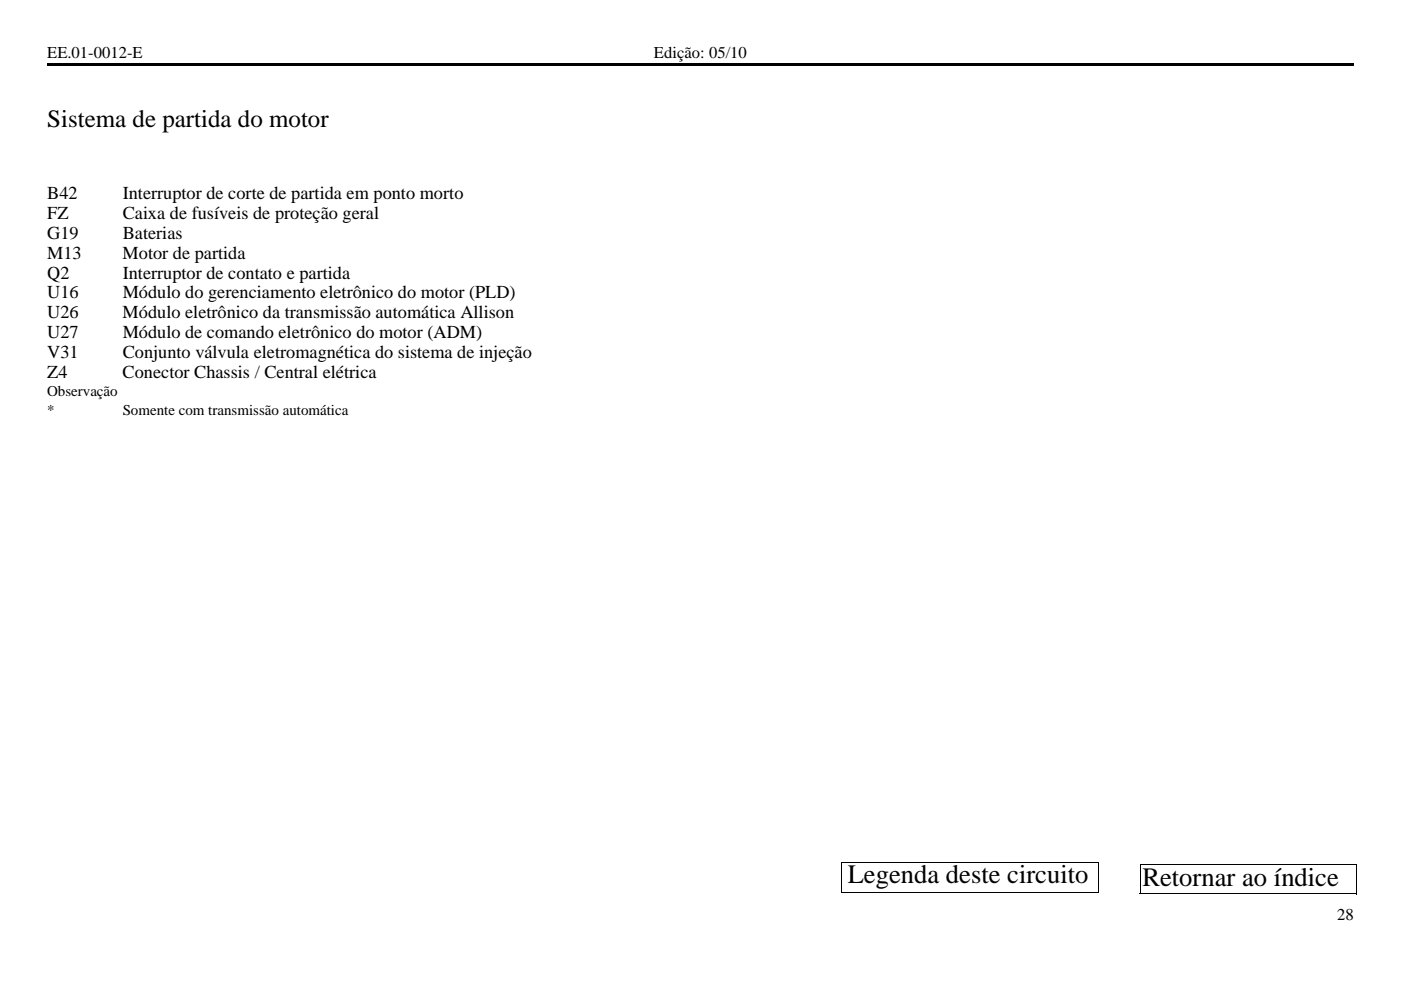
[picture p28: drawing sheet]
<svg xmlns="http://www.w3.org/2000/svg" width="297mm" height="210mm" viewBox="0 0 297 210" stroke-linecap="round" stroke-linejoin="round" font-family="sans-serif">
<defs><g id="words">
<g font-size="5.6">
<text x="179.7" y="187.2">Legenda deste circuito</text>
<text x="242.2" y="187.7">Retornar ao índice</text>
</g>
<text font-size="5.3" x="10" y="26.8">Sistema de partida do motor</text>
<g font-size="3.9">
<text x="10" y="42.1">B42</text>
<text x="10" y="46.4">FZ</text>
<text x="26" y="42.1">Interruptor de corte de partida em ponto morto</text>
<text x="26" y="46.4">Caixa de fusíveis de proteção geral</text>
<text x="10" y="50.6">G19</text>
<text x="26" y="50.6">Baterias</text>
<text x="10" y="54.8">M13</text>
<text x="10" y="59.1">Q2</text>
<text x="26" y="54.8">Motor de partida</text>
<text x="26" y="59.1">Interruptor de contato e partida</text>
<text x="10" y="63.3">U16</text>
<text x="26" y="63.3">Módulo do gerenciamento eletrônico do motor (PLD)</text>
<text x="10" y="67.5">U26</text>
<text x="10" y="71.8">U27</text>
<text x="26" y="67.5">Módulo eletrônico da transmissão automática Allison</text>
<text x="26" y="71.8">Módulo de comando eletrônico do motor (ADM)</text>
<text x="10" y="76">V31</text>
<text x="26" y="76">Conjunto válvula eletromagnética do sistema de injeção</text>
<text x="10" y="80.2">Z4</text>
<text x="26" y="80.2">Conector Chassis / Central elétrica</text>
</g>
<g font-size="3.5">
<text x="10" y="12.3">EE.01-0012-E</text>
<text x="138.7" y="12.3">Edição: 05/10</text>
<text x="283.5" y="195">28</text>
</g>
<g font-size="3.2">
<text x="10" y="84">Observação</text>
<text x="10" y="88">*</text>
<text x="26" y="88">Somente com transmissão automática</text>
</g>
</g></defs>
<path d="M10 13.5h277v.5h-277zM10 13.5h.2v.4h-.2zM286.8 13.6h.2v.4h-.2z" fill="#000"/>
<path d="M10 13.9h276.9M10.1 13.6h276.9" fill="none" stroke="#000" stroke-width=".21"/>
<path d="M241.7 183.4h45.8v6.1h-45.8z" fill="#fff"/>
<path d="M241.6 189.5h45.9M241.7 183.4h45.9M241.7 183.3v6.2M287.5 183.4v6.2" fill="none" stroke="#000" stroke-width=".21"/>
<path d="M178.4 183h54.5v6.2h-54.5z" fill="#fff"/>
<path d="M178.3 189.2h54.6M178.4 183h54.6M178.4 182.9v6.3M232.9 183v6.3" fill="none" stroke="#000" stroke-width=".21"/>
<use href="#words"/>
</svg>
